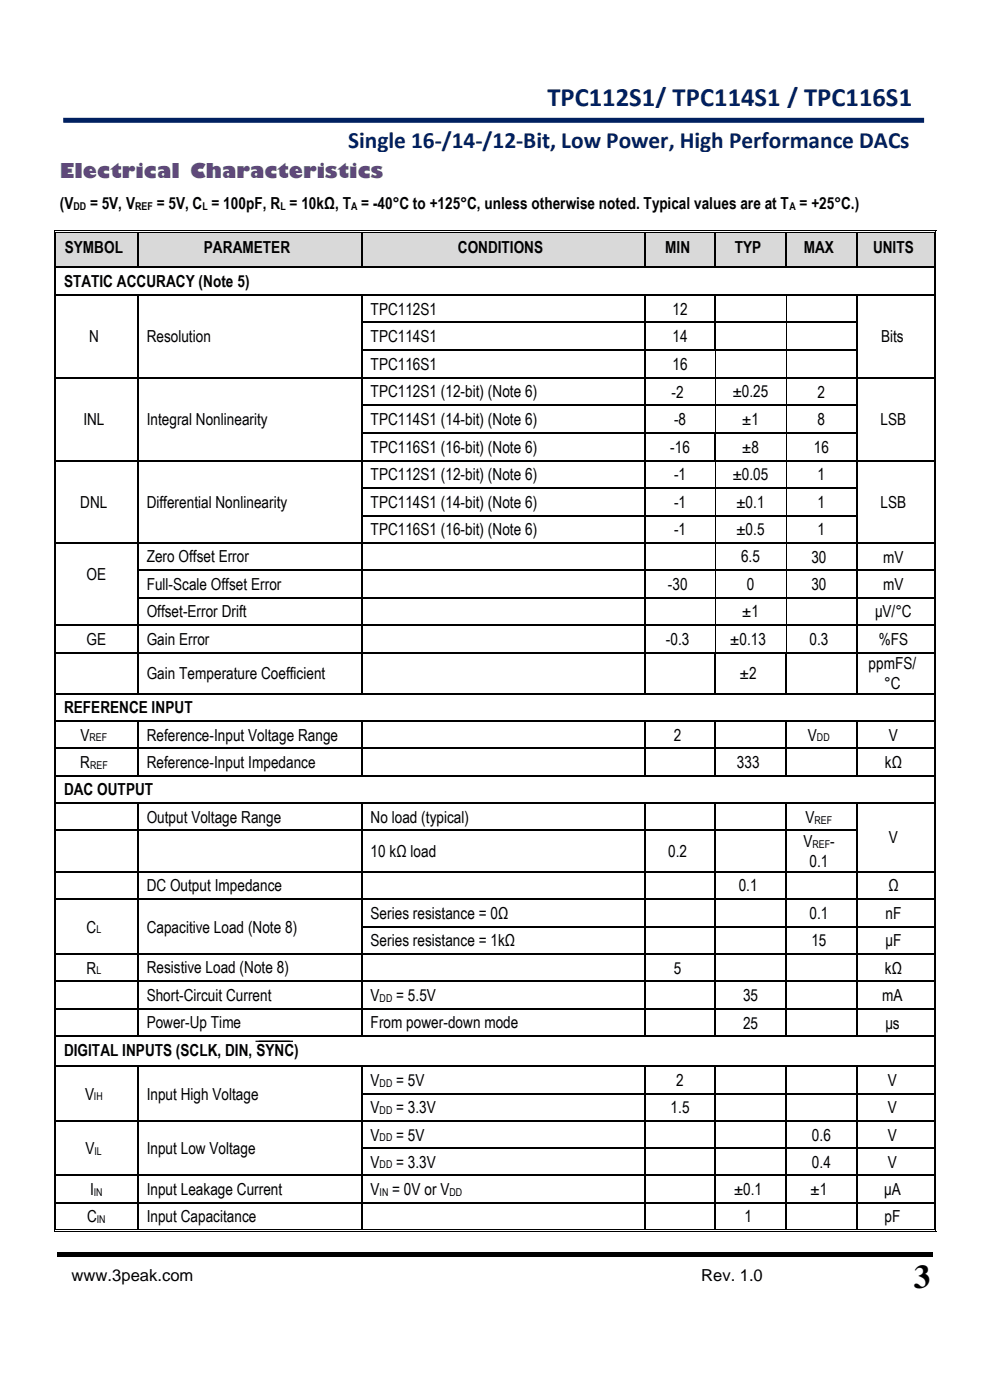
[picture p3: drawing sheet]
<svg xmlns="http://www.w3.org/2000/svg" width="210mm" height="297mm" viewBox="0 0 210 297" stroke-linecap="round" stroke-linejoin="round" font-family="sans-serif">
<defs><g id="words">
<text font-size="7.1" x="193.8" y="273.3">3</text>
<text font-size="5.6" fill="#002060" x="116.1" y="22.5">TPC112S1/ TPC114S1 / TPC116S1</text>
<text font-size="5" fill="#002060" x="73.8" y="31.5">Single 16-/14-/12-Bit, Low Power, High Performance DACs</text>
<text font-size="4.2" fill="#5f497a" x="12.7" y="37.8">Electrical Characteristics</text>
<g font-size="3.5">
<text x="12.7" y="44.4">(V</text>
<text x="19.1" y="44.4">= 5V, V</text>
<text x="33.2" y="44.4">= 5V, C = 100pF, R = 10kΩ, T = -40°C to +125°C, unless otherwise noted. Typical values are at T = +25°C.)</text>
<text x="13.8" y="53.6">SYMBOL</text>
<text x="43.3" y="53.6">PARAMETER</text>
<text x="97.1" y="53.6">CONDITIONS</text>
<text x="141.1" y="53.6">MIN</text>
<text x="155.9" y="53.6">TYP</text>
<text x="170.5" y="53.6">MAX</text>
<text x="185.2" y="53.6">UNITS</text>
<text x="13.6" y="60.8">STATIC ACCURACY (Note 5)</text>
<text x="78.6" y="66.7">TPC112S1</text>
<text x="142.6" y="66.7">12</text>
<text x="18.9" y="72.6">N</text>
<text x="31.1" y="72.6">Resolution</text>
<text x="78.6" y="72.7">TPC114S1</text>
<text x="142.6" y="72.7">14</text>
<text x="186.9" y="72.6">Bits</text>
<text x="78.6" y="78.5">TPC116S1</text>
<text x="142.6" y="78.5">16</text>
<text x="78.6" y="84.3">TPC112S1 (12-bit) (Note 6)</text>
<text x="142.5" y="84.3">-2</text>
<text x="155.4" y="84.3">±0.25</text>
<text x="173.4" y="84.3">2</text>
<text x="17.7" y="90.2">INL</text>
<text x="31.1" y="90.2">Integral Nonlinearity</text>
<text x="78.6" y="90.1">TPC114S1 (14-bit) (Note 6)</text>
<text x="143" y="90.1">-8</text>
<text x="157.5" y="90.1">±1</text>
<text x="173.4" y="90.1">8</text>
<text x="186.8" y="90.2">LSB</text>
<text x="78.6" y="96">TPC116S1 (16-bit) (Note 6)</text>
<text x="78.6" y="101.9">TPC112S1 (12-bit) (Note 6)</text>
<text x="142.2" y="96">-16</text>
<text x="143" y="101.9">-1</text>
<text x="155.4" y="101.9">±0.05</text>
<text x="157.5" y="96">±8</text>
<text x="172.6" y="96">16</text>
<text x="173.4" y="101.9">1</text>
<text x="17" y="107.7">DNL</text>
<text x="31.1" y="107.7">Differential Nonlinearity</text>
<text x="78.6" y="107.7">TPC114S1 (14-bit) (Note 6)</text>
<text x="143" y="107.7">-1</text>
<text x="156.2" y="107.7">±0.1</text>
<text x="173.4" y="107.7">1</text>
<text x="186.8" y="107.7">LSB</text>
<text x="78.6" y="113.5">TPC116S1 (16-bit) (Note 6)</text>
<text x="143" y="113.5">-1</text>
<text x="156.2" y="113.5">±0.5</text>
<text x="173.4" y="113.5">1</text>
<text x="31.1" y="119.3">Zero Offset Error</text>
<text x="157.2" y="119.3">6.5</text>
<text x="172.1" y="119.4">30</text>
<text x="187.4" y="119.4">mV</text>
<text x="18.4" y="123">OE</text>
<text x="31.1" y="125.2">Full-Scale Offset Error</text>
<text x="141.7" y="125.2">-30</text>
<text x="158.4" y="125.2">0</text>
<text x="172.1" y="125.2">30</text>
<text x="187.4" y="125.2">mV</text>
<text x="31.1" y="131">Offset-Error Drift</text>
<text x="157.5" y="131">±1</text>
<text x="185.6" y="131">μV/°C</text>
<text x="18.4" y="136.8">GE</text>
<text x="31.1" y="136.8">Gain Error</text>
<text x="141.2" y="136.8">-0.3</text>
<text x="154.9" y="136.8">±0.13</text>
<text x="171.7" y="136.8">0.3</text>
<text x="186.4" y="136.8">%FS</text>
<text x="184.3" y="142">ppmFS/</text>
<text x="31.1" y="144.1">Gain Temperature Coefficient</text>
<text x="157" y="144.1">±2</text>
<text x="187.6" y="146.2">°C</text>
<text x="13.6" y="151.4">REFERENCE INPUT</text>
<text x="17.1" y="157.1">V</text>
<text x="31.1" y="157.1">Reference-Input Voltage Range</text>
<text x="142.9" y="157.1">2</text>
<text x="171.4" y="157.1">V</text>
<text x="188.6" y="157.1">V</text>
<text x="17" y="162.9">R</text>
<text x="31.1" y="162.9">Reference-Input Impedance</text>
<text x="156.3" y="162.9">333</text>
<text x="187.7" y="162.9">kΩ</text>
<text x="13.6" y="168.7">DAC OUTPUT</text>
<text x="31.1" y="174.5">Output Voltage Range</text>
<text x="78.6" y="174.5">No load (typical)</text>
<text x="170.4" y="179.7">V</text>
<text x="170.9" y="174.6">V</text>
<text x="176.1" y="179.7">-</text>
<text x="188.6" y="178.9">V</text>
<text x="78.6" y="181.8">10 kΩ load</text>
<text x="141.8" y="181.8">0.2</text>
<text x="171.7" y="184">0.1</text>
<text x="31.1" y="189.1">DC Output Impedance</text>
<text x="156.7" y="189.1">0.1</text>
<text x="188.5" y="189.1">Ω</text>
<text x="18.4" y="197.8">C</text>
<text x="31.1" y="197.8">Capacitive Load (Note 8)</text>
<text x="78.6" y="194.9">Series resistance = 0Ω</text>
<text x="171.7" y="194.9">0.1</text>
<text x="187.9" y="194.9">nF</text>
<text x="78.6" y="200.7">Series resistance = 1kΩ</text>
<text x="172.1" y="200.7">15</text>
<text x="187.9" y="200.7">μF</text>
<text x="18.4" y="206.6">R</text>
<text x="31.1" y="206.5">Resistive Load (Note 8)</text>
<text x="142.9" y="206.6">5</text>
<text x="187.7" y="206.6">kΩ</text>
<text x="31.1" y="212.4">Short-Circuit Current</text>
<text x="78.6" y="212.4">V</text>
<text x="84" y="212.4">= 5.5V</text>
<text x="157.6" y="212.4">35</text>
<text x="187.1" y="212.4">mA</text>
<text x="31.1" y="218.2">Power-Up Time</text>
<text x="78.6" y="218.2">From power-down mode</text>
<text x="157.6" y="218.2">25</text>
<text x="187.8" y="218.2">μs</text>
<text x="13.6" y="224">DIGITAL INPUTS (SCLK, DIN, SYNC)</text>
<text x="18" y="233.3">V</text>
<text x="31.1" y="233.3">Input High Voltage</text>
<text x="78.6" y="230.4">V</text>
<text x="84" y="230.4">= 5V</text>
<text x="143.5" y="230.4">2</text>
<text x="188.4" y="230.4">V</text>
<text x="78.6" y="236.2">V</text>
<text x="84" y="236.2">= 3.3V</text>
<text x="142.3" y="236.2">1.5</text>
<text x="188.4" y="236.2">V</text>
<text x="18.2" y="244.8">V</text>
<text x="31.1" y="244.8">Input Low Voltage</text>
<text x="78.6" y="242">V</text>
<text x="84" y="242">= 5V</text>
<text x="172.2" y="242">0.6</text>
<text x="188.4" y="242">V</text>
<text x="78.6" y="247.7">V</text>
<text x="84" y="247.7">= 3.3V</text>
<text x="172.2" y="247.7">0.4</text>
<text x="188.4" y="247.7">V</text>
<text x="19.1" y="253.5">I</text>
<text x="31.1" y="253.5">Input Leakage Current</text>
<text x="78.6" y="253.5">V</text>
<text x="83.2" y="253.5">= 0V or V</text>
<text x="155.7" y="253.5">±0.1</text>
<text x="172" y="253.5">±1</text>
<text x="187.6" y="253.5">μA</text>
<text x="18.5" y="259.3">C</text>
<text x="31.1" y="259.3">Input Capacitance</text>
<text x="157.9" y="259.3">1</text>
<text x="187.7" y="259.3">pF</text>
<text x="15.2" y="271.8">www.3peak.com</text>
<text x="148.7" y="271.8">Rev. 1.0</text>
</g>
<g font-size="2.3">
<text x="15.6" y="44.6">DD</text>
<text x="28.7" y="44.6">REF</text>
<text x="42.9" y="44.6">L</text>
<text x="59.5" y="44.6">L</text>
<text x="74.5" y="44.6">A</text>
<text x="167.5" y="44.6">A</text>
<text x="19" y="157.3">REF</text>
<text x="173.3" y="157.3">DD</text>
<text x="19.1" y="163.1">REF</text>
<text x="172.3" y="179.9">REF</text>
<text x="172.8" y="174.7">REF</text>
<text x="20.4" y="198">L</text>
<text x="20.4" y="206.7">L</text>
<text x="80.5" y="212.5">DD</text>
<text x="19.9" y="233.5">IH</text>
<text x="80.5" y="230.6">DD</text>
<text x="80.5" y="236.3">DD</text>
<text x="20.1" y="245">IL</text>
<text x="80.5" y="242.1">DD</text>
<text x="80.5" y="247.9">DD</text>
<text x="19.9" y="253.7">IN</text>
<text x="80.5" y="253.7">IN</text>
<text x="95.4" y="253.7">DD</text>
<text x="20.5" y="259.5">IN</text>
</g>
</g></defs>
<path d="M12.2 265.6h185.7v1.1h-185.7z" fill-rule="evenodd" fill="#000"/>
<path d="M12.6 267.2h163.5v7.5h-163.5z" fill-rule="evenodd" fill="#fff"/>
<path d="M13.4 25.5h182.6" fill="none" stroke="#002060" stroke-width="1.1" stroke-linecap="butt"/>
<g fill="#d9d9d9">
<path d="M11.9 49.4h17.2v7.1h-17.2z" fill-rule="evenodd"/>
<path d="M13.6 50.3h13.7v5.3h-13.7z" fill-rule="evenodd"/>
<path d="M29.3 49.4h47.3v7.1h-47.3z" fill-rule="evenodd"/>
<path d="M31.1 50.3h43.7v5.3h-43.7z" fill-rule="evenodd"/>
<path d="M76.9 49.4h59.7v7.1h-59.7z" fill-rule="evenodd"/>
<path d="M78.6 50.3h56.3v5.3h-56.3z" fill-rule="evenodd"/>
<path d="M136.9 49.4h14.7v7.1h-14.7z" fill-rule="evenodd"/>
<path d="M138.7 50.3h11.1v5.3h-11.1z" fill-rule="evenodd"/>
<path d="M151.9 49.4h14.7v7.1h-14.7z" fill-rule="evenodd"/>
<path d="M153.7 50.3h11.1v5.3h-11.1z" fill-rule="evenodd"/>
<path d="M166.9 49.4h14.7v7.1h-14.7z" fill-rule="evenodd"/>
<path d="M168.6 50.3h11.3v5.3h-11.3z" fill-rule="evenodd"/>
<path d="M181.9 49.4h16.2v7.1h-16.2z" fill-rule="evenodd"/>
<path d="M183.7 50.3h12.8v5.3h-12.8z" fill-rule="evenodd"/>
</g>
<g fill="#000">
<path d="M11.4 48.9h.2v.6h-.2z" fill-rule="evenodd"/>
<path d="M11.4 48.9h.5v.2h-.5z" fill-rule="evenodd"/>
<path d="M11.8 49.2h.1v.3h-.1z" fill-rule="evenodd"/>
<path d="M11.8 49.2h.1v.2h-.1z" fill-rule="evenodd"/>
</g>
<path d="M11.9 49h17.2M11.9 49.3h17.2" fill="none" stroke="#000" stroke-width=".21"/>
<path d="M11.9 49.4h17.2" fill="none" stroke="#d9d9d9" stroke-width=".21"/>
<path d="M29.3 49.4l.3 .1z" fill-rule="evenodd" fill="#d9d9d9"/>
<g fill="#000">
<path d="M29.1 49.4l.2 .1z" fill-rule="evenodd"/>
<path d="M29.1 48.9h.5v.2h-.5z" fill-rule="evenodd"/>
<path d="M29.1 49.2h.5v.2h-.5z" fill-rule="evenodd"/>
</g>
<path d="M29.6 49h47M29.6 49.3h47" fill="none" stroke="#000" stroke-width=".21"/>
<path d="M29.6 49.4h47" fill="none" stroke="#d9d9d9" stroke-width=".21"/>
<path d="M76.9 49.4l.2 .1z" fill-rule="evenodd" fill="#d9d9d9"/>
<g fill="#000">
<path d="M76.6 49.4l.3 .1z" fill-rule="evenodd"/>
<path d="M76.6 48.9h.5v.2h-.5z" fill-rule="evenodd"/>
<path d="M76.6 49.2h.5v.2h-.5z" fill-rule="evenodd"/>
</g>
<path d="M77.1 49h59.5M77.1 49.3h59.5" fill="none" stroke="#000" stroke-width=".21"/>
<path d="M77.1 49.4h59.5" fill="none" stroke="#d9d9d9" stroke-width=".21"/>
<path d="M136.9 49.4l.2 .1z" fill-rule="evenodd" fill="#d9d9d9"/>
<g fill="#000">
<path d="M136.6 49.4l.3 .1z" fill-rule="evenodd"/>
<path d="M136.6 48.9h.5v.2h-.5z" fill-rule="evenodd"/>
<path d="M136.6 49.2h.5v.2h-.5z" fill-rule="evenodd"/>
</g>
<path d="M137.1 49h14.5M137.1 49.3h14.5" fill="none" stroke="#000" stroke-width=".21"/>
<path d="M137.1 49.4h14.5" fill="none" stroke="#d9d9d9" stroke-width=".21"/>
<path d="M151.9 49.4l.2 .1z" fill-rule="evenodd" fill="#d9d9d9"/>
<g fill="#000">
<path d="M151.6 49.4l.3 .1z" fill-rule="evenodd"/>
<path d="M151.6 48.9h.5v.2h-.5z" fill-rule="evenodd"/>
<path d="M151.6 49.2h.5v.2h-.5z" fill-rule="evenodd"/>
</g>
<path d="M152.1 49h14.5M152.1 49.3h14.5" fill="none" stroke="#000" stroke-width=".21"/>
<path d="M152.1 49.4h14.5" fill="none" stroke="#d9d9d9" stroke-width=".21"/>
<path d="M166.9 49.4l.2 .1z" fill-rule="evenodd" fill="#d9d9d9"/>
<g fill="#000">
<path d="M166.6 49.4l.3 .1z" fill-rule="evenodd"/>
<path d="M166.6 48.9h.5v.2h-.5z" fill-rule="evenodd"/>
<path d="M166.6 49.2h.5v.2h-.5z" fill-rule="evenodd"/>
</g>
<path d="M167.1 49h14.5M167.1 49.3h14.5" fill="none" stroke="#000" stroke-width=".21"/>
<path d="M167.1 49.4h14.5" fill="none" stroke="#d9d9d9" stroke-width=".21"/>
<path d="M181.9 49.4l.3 .1z" fill-rule="evenodd" fill="#d9d9d9"/>
<g fill="#000">
<path d="M11.4 56.5h.2v.2h-.2z" fill-rule="evenodd"/>
<path d="M11.8 56.5h.1v.2h-.1z" fill-rule="evenodd"/>
<path d="M29.1 56.5h.2v.2h-.2z" fill-rule="evenodd"/>
<path d="M76.6 56.5h.3v.2h-.3z" fill-rule="evenodd"/>
<path d="M136.6 56.5h.3v.2h-.3z" fill-rule="evenodd"/>
<path d="M151.6 56.5h.3v.2h-.3z" fill-rule="evenodd"/>
<path d="M166.6 56.5h.3v.2h-.3z" fill-rule="evenodd"/>
<path d="M181.6 49.4l.3 .1z" fill-rule="evenodd"/>
<path d="M181.6 48.9h.6v.2h-.6z" fill-rule="evenodd"/>
<path d="M181.6 49.2h.6v.2h-.6z" fill-rule="evenodd"/>
<path d="M181.6 56.5h.3v.2h-.3z" fill-rule="evenodd"/>
<path d="M198.1 48.9h.5v.2h-.5z" fill-rule="evenodd"/>
<path d="M198.1 49.2h.2v.3h-.2z" fill-rule="evenodd"/>
<path d="M198.1 49.2h.2v.2h-.2z" fill-rule="evenodd"/>
<path d="M198.1 56.5h.2v.2h-.2z" fill-rule="evenodd"/>
<path d="M198.5 48.9h.1v.6h-.1z" fill-rule="evenodd"/>
<path d="M198.5 56.5h.1v.2h-.1z" fill-rule="evenodd"/>
<path d="M11.4 62.4h.2v.2h-.2z" fill-rule="evenodd"/>
<path d="M11.4 68.3h.2v.2h-.2z" fill-rule="evenodd"/>
<path d="M11.4 74.2h.2v.2h-.2z" fill-rule="evenodd"/>
<path d="M11.8 62.4h.1v.2h-.1z" fill-rule="evenodd"/>
<path d="M11.8 68.3h.1v.2h-.1z" fill-rule="evenodd"/>
<path d="M11.8 74.2h.1v.2h-.1z" fill-rule="evenodd"/>
<path d="M29.1 62.4h.2v.2h-.2z" fill-rule="evenodd"/>
<path d="M29.1 68.3h.2v.2h-.2z" fill-rule="evenodd"/>
<path d="M29.1 74.2h.2v.2h-.2z" fill-rule="evenodd"/>
<path d="M76.6 62.4h.3v.2h-.3z" fill-rule="evenodd"/>
<path d="M76.6 68.3h.3v.2h-.3z" fill-rule="evenodd"/>
<path d="M76.6 74.2h.3v.2h-.3z" fill-rule="evenodd"/>
<path d="M136.6 62.4h.3v.2h-.3z" fill-rule="evenodd"/>
<path d="M136.6 68.3h.3v.2h-.3z" fill-rule="evenodd"/>
<path d="M136.6 74.2h.3v.2h-.3z" fill-rule="evenodd"/>
<path d="M151.6 62.4h.3v.2h-.3z" fill-rule="evenodd"/>
<path d="M151.6 68.3h.3v.2h-.3z" fill-rule="evenodd"/>
<path d="M151.6 74.2h.3v.2h-.3z" fill-rule="evenodd"/>
<path d="M151.9 74.2h.2v.2h-.2z" fill-rule="evenodd"/>
<path d="M166.7 62.4h.2v.2h-.2z" fill-rule="evenodd"/>
<path d="M166.7 68.3h.2v.2h-.2z" fill-rule="evenodd"/>
<path d="M166.7 74.2h.2v.2h-.2z" fill-rule="evenodd"/>
<path d="M181.6 62.4h.3v.2h-.3z" fill-rule="evenodd"/>
<path d="M181.6 68.3h.3v.2h-.3z" fill-rule="evenodd"/>
<path d="M181.6 74.2h.3v.2h-.3z" fill-rule="evenodd"/>
<path d="M198.1 62.4h.2v.2h-.2z" fill-rule="evenodd"/>
<path d="M198.1 68.3h.2v.2h-.2z" fill-rule="evenodd"/>
<path d="M198.1 74.2h.2v.2h-.2z" fill-rule="evenodd"/>
<path d="M198.5 62.4h.1v.2h-.1z" fill-rule="evenodd"/>
<path d="M198.5 68.3h.1v.2h-.1z" fill-rule="evenodd"/>
<path d="M198.5 74.2h.1v.2h-.1z" fill-rule="evenodd"/>
<path d="M11.4 80h.2v.3h-.2z" fill-rule="evenodd"/>
<path d="M11.4 85.8h.2v.3h-.2z" fill-rule="evenodd"/>
<path d="M11.4 91.7h.2v.2h-.2z" fill-rule="evenodd"/>
<path d="M11.4 97.6h.2v.2h-.2z" fill-rule="evenodd"/>
<path d="M11.8 80h.1v.3h-.1z" fill-rule="evenodd"/>
<path d="M11.8 85.8h.1v.3h-.1z" fill-rule="evenodd"/>
<path d="M11.8 91.7h.1v.2h-.1z" fill-rule="evenodd"/>
<path d="M11.8 97.6h.1v.2h-.1z" fill-rule="evenodd"/>
<path d="M29.1 80h.2v.3h-.2z" fill-rule="evenodd"/>
<path d="M29.1 85.8h.2v.3h-.2z" fill-rule="evenodd"/>
<path d="M29.1 91.7h.2v.2h-.2z" fill-rule="evenodd"/>
<path d="M29.1 97.6h.2v.2h-.2z" fill-rule="evenodd"/>
<path d="M76.6 80h.3v.3h-.3z" fill-rule="evenodd"/>
<path d="M76.6 85.8h.3v.3h-.3z" fill-rule="evenodd"/>
<path d="M76.6 91.7h.3v.2h-.3z" fill-rule="evenodd"/>
<path d="M76.6 97.6h.3v.2h-.3z" fill-rule="evenodd"/>
<path d="M136.6 80h.3v.3h-.3z" fill-rule="evenodd"/>
<path d="M136.6 85.8h.3v.3h-.3z" fill-rule="evenodd"/>
<path d="M136.6 91.7h.3v.2h-.3z" fill-rule="evenodd"/>
<path d="M136.6 97.6h.3v.2h-.3z" fill-rule="evenodd"/>
<path d="M151.6 91.7h.3v.2h-.3z" fill-rule="evenodd"/>
<path d="M151.6 97.6h.3v.2h-.3z" fill-rule="evenodd"/>
<path d="M151.7 80h.2v.3h-.2z" fill-rule="evenodd"/>
<path d="M151.7 85.8h.2v.3h-.2z" fill-rule="evenodd"/>
<path d="M151.9 91.7h.2v.2h-.2z" fill-rule="evenodd"/>
<path d="M151.9 97.6h.2v.2h-.2z" fill-rule="evenodd"/>
<path d="M166.7 80h.2v.3h-.2z" fill-rule="evenodd"/>
<path d="M166.7 85.8h.2v.3h-.2z" fill-rule="evenodd"/>
<path d="M166.7 91.7h.2v.2h-.2z" fill-rule="evenodd"/>
<path d="M166.7 97.6h.2v.2h-.2z" fill-rule="evenodd"/>
<path d="M181.6 80h.3v.3h-.3z" fill-rule="evenodd"/>
<path d="M181.6 85.8h.3v.3h-.3z" fill-rule="evenodd"/>
<path d="M181.6 91.7h.3v.2h-.3z" fill-rule="evenodd"/>
<path d="M181.6 97.6h.3v.2h-.3z" fill-rule="evenodd"/>
<path d="M198.1 80h.2v.3h-.2z" fill-rule="evenodd"/>
<path d="M198.1 85.8h.2v.3h-.2z" fill-rule="evenodd"/>
<path d="M198.1 91.7h.2v.2h-.2z" fill-rule="evenodd"/>
<path d="M198.1 97.6h.2v.2h-.2z" fill-rule="evenodd"/>
<path d="M198.5 80h.1v.3h-.1z" fill-rule="evenodd"/>
<path d="M198.5 85.8h.1v.3h-.1z" fill-rule="evenodd"/>
<path d="M198.5 91.7h.1v.2h-.1z" fill-rule="evenodd"/>
<path d="M198.5 97.6h.1v.2h-.1z" fill-rule="evenodd"/>
<path d="M11.4 103.4h.2v.2h-.2z" fill-rule="evenodd"/>
<path d="M11.4 109.2h.2v.3h-.2z" fill-rule="evenodd"/>
<path d="M11.4 115h.2v.3h-.2z" fill-rule="evenodd"/>
<path d="M11.8 103.4h.1v.2h-.1z" fill-rule="evenodd"/>
<path d="M11.8 109.2h.1v.3h-.1z" fill-rule="evenodd"/>
<path d="M11.8 115h.1v.3h-.1z" fill-rule="evenodd"/>
<path d="M29.1 103.4h.2v.2h-.2z" fill-rule="evenodd"/>
<path d="M29.1 109.2h.2v.3h-.2z" fill-rule="evenodd"/>
<path d="M29.1 115h.2v.3h-.2z" fill-rule="evenodd"/>
<path d="M76.6 103.4h.3v.2h-.3z" fill-rule="evenodd"/>
<path d="M76.6 109.2h.3v.3h-.3z" fill-rule="evenodd"/>
<path d="M76.6 115h.3v.3h-.3z" fill-rule="evenodd"/>
<path d="M136.6 103.4h.3v.2h-.3z" fill-rule="evenodd"/>
<path d="M136.6 109.2h.3v.3h-.3z" fill-rule="evenodd"/>
<path d="M136.6 115h.3v.3h-.3z" fill-rule="evenodd"/>
<path d="M151.7 103.4h.2v.2h-.2z" fill-rule="evenodd"/>
<path d="M151.7 109.2h.2v.3h-.2z" fill-rule="evenodd"/>
<path d="M151.7 115h.2v.3h-.2z" fill-rule="evenodd"/>
<path d="M166.7 103.4h.2v.2h-.2z" fill-rule="evenodd"/>
<path d="M166.7 109.2h.2v.3h-.2z" fill-rule="evenodd"/>
<path d="M166.7 115h.2v.3h-.2z" fill-rule="evenodd"/>
<path d="M181.6 103.4h.3v.2h-.3z" fill-rule="evenodd"/>
<path d="M181.6 109.2h.3v.3h-.3z" fill-rule="evenodd"/>
<path d="M181.6 115h.3v.3h-.3z" fill-rule="evenodd"/>
<path d="M198.1 103.4h.2v.2h-.2z" fill-rule="evenodd"/>
<path d="M198.1 109.2h.2v.3h-.2z" fill-rule="evenodd"/>
<path d="M198.1 115h.2v.3h-.2z" fill-rule="evenodd"/>
<path d="M198.5 103.4h.1v.2h-.1z" fill-rule="evenodd"/>
<path d="M198.5 109.2h.1v.3h-.1z" fill-rule="evenodd"/>
<path d="M198.5 115h.1v.3h-.1z" fill-rule="evenodd"/>
<path d="M11.4 120.9h.2v.2h-.2z" fill-rule="evenodd"/>
<path d="M11.4 126.7h.2v.2h-.2z" fill-rule="evenodd"/>
<path d="M11.4 132.5h.2v.3h-.2z" fill-rule="evenodd"/>
<path d="M11.4 138.3h.2v.3h-.2z" fill-rule="evenodd"/>
<path d="M11.8 120.9h.1v.2h-.1z" fill-rule="evenodd"/>
<path d="M11.8 126.7h.1v.2h-.1z" fill-rule="evenodd"/>
<path d="M11.8 132.5h.1v.3h-.1z" fill-rule="evenodd"/>
<path d="M11.8 138.3h.1v.3h-.1z" fill-rule="evenodd"/>
<path d="M29.1 120.9h.2v.2h-.2z" fill-rule="evenodd"/>
<path d="M29.1 126.7h.2v.2h-.2z" fill-rule="evenodd"/>
<path d="M29.1 132.5h.2v.3h-.2z" fill-rule="evenodd"/>
<path d="M29.1 138.3h.2v.3h-.2z" fill-rule="evenodd"/>
<path d="M76.6 120.9h.3v.2h-.3z" fill-rule="evenodd"/>
<path d="M76.6 126.7h.3v.2h-.3z" fill-rule="evenodd"/>
<path d="M76.6 132.5h.3v.3h-.3z" fill-rule="evenodd"/>
<path d="M76.6 138.3h.3v.3h-.3z" fill-rule="evenodd"/>
<path d="M136.6 120.9h.3v.2h-.3z" fill-rule="evenodd"/>
<path d="M136.6 126.7h.3v.2h-.3z" fill-rule="evenodd"/>
<path d="M136.6 132.5h.3v.3h-.3z" fill-rule="evenodd"/>
<path d="M136.6 138.3h.3v.3h-.3z" fill-rule="evenodd"/>
<path d="M151.6 138.3h.3v.3h-.3z" fill-rule="evenodd"/>
<path d="M151.7 120.9h.2v.2h-.2z" fill-rule="evenodd"/>
<path d="M151.7 126.7h.2v.2h-.2z" fill-rule="evenodd"/>
<path d="M151.7 132.5h.2v.3h-.2z" fill-rule="evenodd"/>
<path d="M151.9 138.3h.2v.3h-.2z" fill-rule="evenodd"/>
<path d="M166.6 138.3h.3v.3h-.3z" fill-rule="evenodd"/>
<path d="M166.7 120.9h.2v.2h-.2z" fill-rule="evenodd"/>
<path d="M166.7 126.7h.2v.2h-.2z" fill-rule="evenodd"/>
<path d="M166.7 132.5h.2v.3h-.2z" fill-rule="evenodd"/>
<path d="M166.9 138.3h.2v.3h-.2z" fill-rule="evenodd"/>
<path d="M181.6 120.9h.3v.2h-.3z" fill-rule="evenodd"/>
<path d="M181.6 126.7h.3v.2h-.3z" fill-rule="evenodd"/>
<path d="M181.6 132.5h.3v.3h-.3z" fill-rule="evenodd"/>
<path d="M181.6 138.3h.3v.3h-.3z" fill-rule="evenodd"/>
<path d="M198.1 120.9h.2v.2h-.2z" fill-rule="evenodd"/>
<path d="M198.1 126.7h.2v.2h-.2z" fill-rule="evenodd"/>
<path d="M198.1 132.5h.2v.3h-.2z" fill-rule="evenodd"/>
<path d="M198.1 138.3h.2v.3h-.2z" fill-rule="evenodd"/>
<path d="M198.5 120.9h.1v.2h-.1z" fill-rule="evenodd"/>
<path d="M198.5 126.7h.1v.2h-.1z" fill-rule="evenodd"/>
<path d="M198.5 132.5h.1v.3h-.1z" fill-rule="evenodd"/>
<path d="M198.5 138.3h.1v.3h-.1z" fill-rule="evenodd"/>
<path d="M11.4 147h.2v.3h-.2z" fill-rule="evenodd"/>
<path d="M11.4 152.8h.2v.3h-.2z" fill-rule="evenodd"/>
<path d="M11.4 158.6h.2v.3h-.2z" fill-rule="evenodd"/>
<path d="M11.8 147h.1v.3h-.1z" fill-rule="evenodd"/>
<path d="M11.8 152.8h.1v.3h-.1z" fill-rule="evenodd"/>
<path d="M11.8 158.6h.1v.3h-.1z" fill-rule="evenodd"/>
<path d="M29.1 147h.2v.3h-.2z" fill-rule="evenodd"/>
<path d="M29.1 152.8h.2v.3h-.2z" fill-rule="evenodd"/>
<path d="M29.1 158.6h.2v.3h-.2z" fill-rule="evenodd"/>
<path d="M76.6 147h.3v.3h-.3z" fill-rule="evenodd"/>
<path d="M76.6 152.8h.3v.3h-.3z" fill-rule="evenodd"/>
<path d="M76.6 158.6h.3v.3h-.3z" fill-rule="evenodd"/>
<path d="M136.6 147h.3v.3h-.3z" fill-rule="evenodd"/>
<path d="M136.6 152.8h.3v.3h-.3z" fill-rule="evenodd"/>
<path d="M136.6 158.6h.3v.3h-.3z" fill-rule="evenodd"/>
<path d="M151.6 147h.3v.3h-.3z" fill-rule="evenodd"/>
<path d="M151.6 152.8h.3v.3h-.3z" fill-rule="evenodd"/>
<path d="M151.6 158.6h.3v.3h-.3z" fill-rule="evenodd"/>
<path d="M166.6 147h.3v.3h-.3z" fill-rule="evenodd"/>
<path d="M166.6 152.8h.3v.3h-.3z" fill-rule="evenodd"/>
<path d="M166.6 158.6h.3v.3h-.3z" fill-rule="evenodd"/>
<path d="M181.6 147h.3v.3h-.3z" fill-rule="evenodd"/>
<path d="M181.6 152.8h.3v.3h-.3z" fill-rule="evenodd"/>
<path d="M181.6 158.6h.3v.3h-.3z" fill-rule="evenodd"/>
<path d="M198.1 147h.2v.3h-.2z" fill-rule="evenodd"/>
<path d="M198.1 152.8h.2v.3h-.2z" fill-rule="evenodd"/>
<path d="M198.1 158.6h.2v.3h-.2z" fill-rule="evenodd"/>
<path d="M198.5 147h.1v.3h-.1z" fill-rule="evenodd"/>
<path d="M198.5 152.8h.1v.3h-.1z" fill-rule="evenodd"/>
<path d="M198.5 158.6h.1v.3h-.1z" fill-rule="evenodd"/>
<path d="M11.4 164.4h.2v.3h-.2z" fill-rule="evenodd"/>
<path d="M11.4 170.2h.2v.3h-.2z" fill-rule="evenodd"/>
<path d="M11.4 176h.2v.3h-.2z" fill-rule="evenodd"/>
<path d="M11.8 164.4h.1v.3h-.1z" fill-rule="evenodd"/>
<path d="M11.8 170.2h.1v.3h-.1z" fill-rule="evenodd"/>
<path d="M11.8 176h.1v.3h-.1z" fill-rule="evenodd"/>
<path d="M29.1 164.4h.2v.3h-.2z" fill-rule="evenodd"/>
<path d="M29.1 170.2h.2v.3h-.2z" fill-rule="evenodd"/>
<path d="M29.1 176h.2v.3h-.2z" fill-rule="evenodd"/>
<path d="M76.6 164.4h.3v.3h-.3z" fill-rule="evenodd"/>
<path d="M76.6 170.2h.3v.3h-.3z" fill-rule="evenodd"/>
<path d="M76.6 176h.3v.3h-.3z" fill-rule="evenodd"/>
<path d="M136.6 164.4h.3v.3h-.3z" fill-rule="evenodd"/>
<path d="M136.6 170.2h.3v.3h-.3z" fill-rule="evenodd"/>
<path d="M136.6 176h.3v.3h-.3z" fill-rule="evenodd"/>
<path d="M151.6 164.4h.3v.3h-.3z" fill-rule="evenodd"/>
<path d="M151.6 170.2h.3v.3h-.3z" fill-rule="evenodd"/>
<path d="M151.6 176h.3v.3h-.3z" fill-rule="evenodd"/>
<path d="M166.6 164.4h.3v.3h-.3z" fill-rule="evenodd"/>
<path d="M166.6 170.2h.3v.3h-.3z" fill-rule="evenodd"/>
<path d="M166.6 176h.3v.3h-.3z" fill-rule="evenodd"/>
<path d="M181.6 164.4h.3v.3h-.3z" fill-rule="evenodd"/>
<path d="M181.6 170.2h.3v.3h-.3z" fill-rule="evenodd"/>
<path d="M181.6 176h.3v.3h-.3z" fill-rule="evenodd"/>
<path d="M198.1 164.4h.2v.3h-.2z" fill-rule="evenodd"/>
<path d="M198.1 170.2h.2v.3h-.2z" fill-rule="evenodd"/>
<path d="M198.1 176h.2v.3h-.2z" fill-rule="evenodd"/>
<path d="M198.5 164.4h.1v.3h-.1z" fill-rule="evenodd"/>
<path d="M198.5 170.2h.1v.3h-.1z" fill-rule="evenodd"/>
<path d="M198.5 176h.1v.3h-.1z" fill-rule="evenodd"/>
<path d="M11.4 184.8h.2v.3h-.2z" fill-rule="evenodd"/>
<path d="M11.4 190.6h.2v.3h-.2z" fill-rule="evenodd"/>
<path d="M11.4 196.5h.2v.2h-.2z" fill-rule="evenodd"/>
<path d="M11.8 184.8h.1v.3h-.1z" fill-rule="evenodd"/>
<path d="M11.8 190.6h.1v.3h-.1z" fill-rule="evenodd"/>
<path d="M11.8 196.5h.1v.2h-.1z" fill-rule="evenodd"/>
<path d="M29.1 184.8h.2v.3h-.2z" fill-rule="evenodd"/>
<path d="M29.1 190.6h.2v.3h-.2z" fill-rule="evenodd"/>
<path d="M29.1 196.5h.2v.2h-.2z" fill-rule="evenodd"/>
<path d="M76.6 184.8h.3v.3h-.3z" fill-rule="evenodd"/>
<path d="M76.6 190.6h.3v.3h-.3z" fill-rule="evenodd"/>
<path d="M76.6 196.5h.3v.2h-.3z" fill-rule="evenodd"/>
<path d="M136.6 184.8h.3v.3h-.3z" fill-rule="evenodd"/>
<path d="M136.6 190.6h.3v.3h-.3z" fill-rule="evenodd"/>
<path d="M136.6 196.5h.3v.2h-.3z" fill-rule="evenodd"/>
<path d="M151.6 184.8h.3v.3h-.3z" fill-rule="evenodd"/>
<path d="M151.6 190.6h.3v.3h-.3z" fill-rule="evenodd"/>
<path d="M151.6 196.5h.3v.2h-.3z" fill-rule="evenodd"/>
<path d="M166.6 184.8h.3v.3h-.3z" fill-rule="evenodd"/>
<path d="M166.6 190.6h.3v.3h-.3z" fill-rule="evenodd"/>
<path d="M166.6 196.5h.3v.2h-.3z" fill-rule="evenodd"/>
<path d="M181.6 184.8h.3v.3h-.3z" fill-rule="evenodd"/>
<path d="M181.6 190.6h.3v.3h-.3z" fill-rule="evenodd"/>
<path d="M181.6 196.5h.3v.2h-.3z" fill-rule="evenodd"/>
<path d="M198.1 184.8h.2v.3h-.2z" fill-rule="evenodd"/>
<path d="M198.1 190.6h.2v.3h-.2z" fill-rule="evenodd"/>
<path d="M198.1 196.5h.2v.2h-.2z" fill-rule="evenodd"/>
<path d="M198.5 184.8h.1v.3h-.1z" fill-rule="evenodd"/>
<path d="M198.5 190.6h.1v.3h-.1z" fill-rule="evenodd"/>
<path d="M198.5 196.5h.1v.2h-.1z" fill-rule="evenodd"/>
<path d="M11.4 202.3h.2v.2h-.2z" fill-rule="evenodd"/>
<path d="M11.4 208.1h.2v.2h-.2z" fill-rule="evenodd"/>
<path d="M11.4 213.9h.2v.2h-.2z" fill-rule="evenodd"/>
<path d="M11.4 219.7h.2v.3h-.2z" fill-rule="evenodd"/>
<path d="M11.8 202.3h.1v.2h-.1z" fill-rule="evenodd"/>
<path d="M11.8 208.1h.1v.2h-.1z" fill-rule="evenodd"/>
<path d="M11.8 213.9h.1v.2h-.1z" fill-rule="evenodd"/>
<path d="M11.8 219.7h.1v.3h-.1z" fill-rule="evenodd"/>
<path d="M29.1 202.3h.2v.2h-.2z" fill-rule="evenodd"/>
<path d="M29.1 208.1h.2v.2h-.2z" fill-rule="evenodd"/>
<path d="M29.1 213.9h.2v.2h-.2z" fill-rule="evenodd"/>
<path d="M29.1 219.7h.2v.3h-.2z" fill-rule="evenodd"/>
<path d="M76.6 202.3h.3v.2h-.3z" fill-rule="evenodd"/>
<path d="M76.6 208.1h.3v.2h-.3z" fill-rule="evenodd"/>
<path d="M76.6 213.9h.3v.2h-.3z" fill-rule="evenodd"/>
<path d="M76.6 219.7h.3v.3h-.3z" fill-rule="evenodd"/>
<path d="M136.6 202.3h.3v.2h-.3z" fill-rule="evenodd"/>
<path d="M136.6 208.1h.3v.2h-.3z" fill-rule="evenodd"/>
<path d="M136.6 213.9h.3v.2h-.3z" fill-rule="evenodd"/>
<path d="M136.6 219.7h.3v.3h-.3z" fill-rule="evenodd"/>
<path d="M151.6 202.3h.3v.2h-.3z" fill-rule="evenodd"/>
<path d="M151.6 208.1h.3v.2h-.3z" fill-rule="evenodd"/>
<path d="M151.6 213.9h.3v.2h-.3z" fill-rule="evenodd"/>
<path d="M151.6 219.7h.3v.3h-.3z" fill-rule="evenodd"/>
<path d="M166.6 202.3h.3v.2h-.3z" fill-rule="evenodd"/>
<path d="M166.6 208.1h.3v.2h-.3z" fill-rule="evenodd"/>
<path d="M166.6 213.9h.3v.2h-.3z" fill-rule="evenodd"/>
<path d="M166.6 219.7h.3v.3h-.3z" fill-rule="evenodd"/>
<path d="M181.6 202.3h.3v.2h-.3z" fill-rule="evenodd"/>
<path d="M181.6 208.1h.3v.2h-.3z" fill-rule="evenodd"/>
<path d="M181.6 213.9h.3v.2h-.3z" fill-rule="evenodd"/>
<path d="M181.6 219.7h.3v.3h-.3z" fill-rule="evenodd"/>
<path d="M198.1 202.3h.2v.2h-.2z" fill-rule="evenodd"/>
<path d="M198.1 208.1h.2v.2h-.2z" fill-rule="evenodd"/>
<path d="M198.1 213.9h.2v.2h-.2z" fill-rule="evenodd"/>
<path d="M198.1 219.7h.2v.3h-.2z" fill-rule="evenodd"/>
<path d="M198.5 202.3h.1v.2h-.1z" fill-rule="evenodd"/>
<path d="M198.5 208.1h.1v.2h-.1z" fill-rule="evenodd"/>
<path d="M198.5 213.9h.1v.2h-.1z" fill-rule="evenodd"/>
<path d="M198.5 219.7h.1v.3h-.1z" fill-rule="evenodd"/>
<path d="M11.4 226.1h.2v.3h-.2z" fill-rule="evenodd"/>
<path d="M11.4 231.9h.2v.2h-.2z" fill-rule="evenodd"/>
<path d="M11.4 237.7h.2v.2h-.2z" fill-rule="evenodd"/>
<path d="M11.8 226.1h.1v.3h-.1z" fill-rule="evenodd"/>
<path d="M11.8 231.9h.1v.2h-.1z" fill-rule="evenodd"/>
<path d="M11.8 237.7h.1v.2h-.1z" fill-rule="evenodd"/>
<path d="M29.1 226.1h.2v.3h-.2z" fill-rule="evenodd"/>
<path d="M29.1 231.9h.2v.2h-.2z" fill-rule="evenodd"/>
<path d="M29.1 237.7h.2v.2h-.2z" fill-rule="evenodd"/>
<path d="M76.6 226.1h.3v.3h-.3z" fill-rule="evenodd"/>
<path d="M76.6 231.9h.3v.2h-.3z" fill-rule="evenodd"/>
<path d="M76.6 237.7h.3v.2h-.3z" fill-rule="evenodd"/>
<path d="M136.6 226.1h.3v.3h-.3z" fill-rule="evenodd"/>
<path d="M136.6 231.9h.3v.2h-.3z" fill-rule="evenodd"/>
<path d="M136.6 237.7h.3v.2h-.3z" fill-rule="evenodd"/>
<path d="M151.6 226.1h.3v.3h-.3z" fill-rule="evenodd"/>
<path d="M151.6 231.9h.3v.2h-.3z" fill-rule="evenodd"/>
<path d="M151.6 237.7h.3v.2h-.3z" fill-rule="evenodd"/>
<path d="M166.6 226.1h.3v.3h-.3z" fill-rule="evenodd"/>
<path d="M166.6 231.9h.3v.2h-.3z" fill-rule="evenodd"/>
<path d="M166.6 237.7h.3v.2h-.3z" fill-rule="evenodd"/>
<path d="M181.6 226.1h.3v.3h-.3z" fill-rule="evenodd"/>
<path d="M181.6 231.9h.3v.2h-.3z" fill-rule="evenodd"/>
<path d="M181.6 237.7h.3v.2h-.3z" fill-rule="evenodd"/>
<path d="M198.1 226.1h.2v.3h-.2z" fill-rule="evenodd"/>
<path d="M198.1 231.9h.2v.2h-.2z" fill-rule="evenodd"/>
<path d="M198.1 237.7h.2v.2h-.2z" fill-rule="evenodd"/>
<path d="M198.5 226.1h.1v.3h-.1z" fill-rule="evenodd"/>
<path d="M198.5 231.9h.1v.2h-.1z" fill-rule="evenodd"/>
<path d="M198.5 237.7h.1v.2h-.1z" fill-rule="evenodd"/>
<path d="M11.4 243.5h.2v.2h-.2z" fill-rule="evenodd"/>
<path d="M11.4 249.2h.2v.3h-.2z" fill-rule="evenodd"/>
<path d="M11.4 255h.2v.3h-.2z" fill-rule="evenodd"/>
<path d="M11.8 243.5h.1v.2h-.1z" fill-rule="evenodd"/>
<path d="M11.8 249.2h.1v.3h-.1z" fill-rule="evenodd"/>
<path d="M11.8 255h.1v.3h-.1z" fill-rule="evenodd"/>
<path d="M29.1 243.5h.2v.2h-.2z" fill-rule="evenodd"/>
<path d="M29.1 249.2h.2v.3h-.2z" fill-rule="evenodd"/>
<path d="M29.1 255h.2v.3h-.2z" fill-rule="evenodd"/>
<path d="M76.6 243.5h.3v.2h-.3z" fill-rule="evenodd"/>
<path d="M76.6 249.2h.3v.3h-.3z" fill-rule="evenodd"/>
<path d="M76.6 255h.3v.3h-.3z" fill-rule="evenodd"/>
<path d="M136.6 243.5h.3v.2h-.3z" fill-rule="evenodd"/>
<path d="M136.6 249.2h.3v.3h-.3z" fill-rule="evenodd"/>
<path d="M136.6 255h.3v.3h-.3z" fill-rule="evenodd"/>
<path d="M151.6 243.5h.3v.2h-.3z" fill-rule="evenodd"/>
<path d="M151.6 249.2h.3v.3h-.3z" fill-rule="evenodd"/>
<path d="M151.6 255h.3v.3h-.3z" fill-rule="evenodd"/>
<path d="M166.6 243.5h.3v.2h-.3z" fill-rule="evenodd"/>
<path d="M166.6 249.2h.3v.3h-.3z" fill-rule="evenodd"/>
<path d="M166.6 255h.3v.3h-.3z" fill-rule="evenodd"/>
<path d="M181.6 243.5h.3v.2h-.3z" fill-rule="evenodd"/>
<path d="M181.6 249.2h.3v.3h-.3z" fill-rule="evenodd"/>
<path d="M181.6 255h.3v.3h-.3z" fill-rule="evenodd"/>
<path d="M198.1 243.5h.2v.2h-.2z" fill-rule="evenodd"/>
<path d="M198.1 249.2h.2v.3h-.2z" fill-rule="evenodd"/>
<path d="M198.1 255h.2v.3h-.2z" fill-rule="evenodd"/>
<path d="M198.5 243.5h.1v.2h-.1z" fill-rule="evenodd"/>
<path d="M198.5 249.2h.1v.3h-.1z" fill-rule="evenodd"/>
<path d="M198.5 255h.1v.3h-.1z" fill-rule="evenodd"/>
<path d="M11.4 260.8h.2v.5h-.2z" fill-rule="evenodd"/>
<path d="M11.4 261.1h.5v.2h-.5z" fill-rule="evenodd"/>
<path d="M11.8 260.8h.1v.2h-.1z" fill-rule="evenodd"/>
<path d="M11.8 260.8h.1v.2h-.1z" fill-rule="evenodd"/>
<path d="M29.1 260.8h.5v.2h-.5z" fill-rule="evenodd"/>
<path d="M29.1 261.1h.5v.2h-.5z" fill-rule="evenodd"/>
<path d="M76.6 260.8h.5v.2h-.5z" fill-rule="evenodd"/>
<path d="M76.6 261.1h.5v.2h-.5z" fill-rule="evenodd"/>
<path d="M136.6 260.8h.5v.2h-.5z" fill-rule="evenodd"/>
<path d="M136.6 261.1h.5v.2h-.5z" fill-rule="evenodd"/>
<path d="M151.6 260.8h.5v.2h-.5z" fill-rule="evenodd"/>
<path d="M151.6 261.1h.5v.2h-.5z" fill-rule="evenodd"/>
<path d="M166.6 260.8h.5v.2h-.5z" fill-rule="evenodd"/>
<path d="M166.6 261.1h.5v.2h-.5z" fill-rule="evenodd"/>
<path d="M181.6 260.8h.6v.2h-.6z" fill-rule="evenodd"/>
<path d="M181.6 261.1h.6v.2h-.6z" fill-rule="evenodd"/>
<path d="M198.1 261.1h.5v.2h-.5z" fill-rule="evenodd"/>
<path d="M198.1 260.8h.2v.2h-.2z" fill-rule="evenodd"/>
<path d="M198.1 260.8h.2v.2h-.2z" fill-rule="evenodd"/>
<path d="M198.5 260.8h.1v.5h-.1z" fill-rule="evenodd"/>
</g>
<g fill="none" stroke="#000" stroke-width=".21">
<path d="M11.5 49.5v7M11.5 56.7v5.7M11.9 49.5v7M11.9 56.7v5.7M182.2 49h15.9M182.2 49.3h15.9M198.2 49.5v7M198.2 56.7v5.7M198.5 49.5v7M198.5 56.7v5.7M11.5 62.6v5.7M11.5 68.5v5.7"/>
<path d="M11.5 74.4v5.6M11.9 62.6v5.7M11.9 68.5v5.7M11.9 74.4v5.6M151.7 74.4v5.6M166.7 62.6v5.7M166.7 68.5v5.7M166.7 74.4v5.6M198.2 62.6v5.7M198.2 68.5v5.7M198.2 74.4v5.6M198.5 62.6v5.7"/>
<path d="M198.5 68.5v5.7M198.5 74.4v5.6M11.5 80.3v5.5M11.5 86.1v5.6M11.5 91.9v5.7M11.5 97.8v5.6M11.9 80.3v5.5M11.9 86.1v5.6M11.9 91.9v5.7M11.9 97.8v5.6M151.7 80.3v5.5M151.7 86.1v5.6"/>
<path d="M151.7 97.8v5.6M166.7 80.3v5.5M166.7 86.1v5.6M166.7 91.9v5.7M166.7 97.8v5.6M198.2 80.3v5.5M198.2 86.1v5.6M198.2 91.9v5.7M198.2 97.8v5.6M198.5 80.3v5.5M198.5 86.1v5.6M198.5 91.9v5.7"/>
<path d="M198.5 97.8v5.6M11.5 103.6v5.6M11.5 109.5v5.5M11.5 115.3v5.6M11.9 103.6v5.6M11.9 109.5v5.5M11.9 115.3v5.6M151.7 103.6v5.6M151.7 109.5v5.5M151.7 115.3v5.6M166.7 103.6v5.6M166.7 109.5v5.5"/>
<path d="M166.7 115.3v5.6M198.2 103.6v5.6M198.2 109.5v5.5M198.2 115.3v5.6M198.5 103.6v5.6M198.5 109.5v5.5M198.5 115.3v5.6M11.5 121.1v5.6M11.5 126.9v5.6M11.5 132.8v5.5M11.5 138.6v8.4M11.9 121.1v5.6"/>
<path d="M11.9 126.9v5.6M11.9 132.8v5.5M11.9 138.6v8.4M151.7 121.1v5.6M151.7 126.9v5.6M151.7 132.8v5.5M166.7 121.1v5.6M166.7 126.9v5.6M166.7 132.8v5.5M198.2 121.1v5.6M198.2 126.9v5.6M198.2 132.8v5.5"/>
<path d="M198.2 138.6v8.4M198.5 121.1v5.6M198.5 126.9v5.6M198.5 132.8v5.5M198.5 138.6v8.4M11.5 147.3v5.5M11.5 153.1v5.5M11.5 158.9v5.5M11.9 147.3v5.5M11.9 153.1v5.5M11.9 158.9v5.5M198.2 147.3v5.5"/>
<path d="M198.2 153.1v5.5M198.2 158.9v5.5M198.5 147.3v5.5M198.5 153.1v5.5M198.5 158.9v5.5M11.5 164.7v5.5M11.5 170.5v5.5M11.5 176.3v8.5M11.9 164.7v5.5M11.9 170.5v5.5M11.9 176.3v8.5M198.2 164.7v5.5"/>
<path d="M198.2 170.5v5.5M198.2 176.3v8.5M198.5 164.7v5.5M198.5 170.5v5.5M198.5 176.3v8.5M11.5 185.1v5.5M11.5 190.9v5.6M11.5 196.7v5.6M11.9 185.1v5.5M11.9 190.9v5.6M11.9 196.7v5.6M198.2 185.1v5.5"/>
<path d="M198.2 190.9v5.6M198.2 196.7v5.6M198.5 185.1v5.5M198.5 190.9v5.6M198.5 196.7v5.6M11.5 202.5v5.6M11.5 208.3v5.6M11.5 214.1v5.6M11.5 220v6.1M11.9 202.5v5.6M11.9 208.3v5.6M11.9 214.1v5.6"/>
<path d="M11.9 220v6.1M198.2 202.5v5.6M198.2 208.3v5.6M198.2 214.1v5.6M198.2 220v6.1M198.5 202.5v5.6M198.5 208.3v5.6M198.5 214.1v5.6M198.5 220v6.1M11.5 226.4v5.5M11.5 232.1v5.6M11.5 237.9v5.6"/>
<path d="M11.9 226.4v5.5M11.9 232.1v5.6M11.9 237.9v5.6M198.2 226.4v5.5M198.2 232.1v5.6M198.2 237.9v5.6M198.5 226.4v5.5M198.5 232.1v5.6M198.5 237.9v5.6M11.5 243.7v5.5M11.5 249.5v5.5M11.5 255.3v5.5"/>
<path d="M11.9 243.7v5.5M11.9 249.5v5.5M11.9 255.3v5.5M198.2 243.7v5.5M198.2 249.5v5.5M198.2 255.3v5.5M198.5 243.7v5.5M198.5 249.5v5.5M198.5 255.3v5.5M11.9 261.2h17.2M11.9 260.9h17.2M29.6 261.2h47"/>
<path d="M29.6 260.9h47M77.1 261.2h59.5M77.1 260.9h59.5M137.1 261.2h14.5M137.1 260.9h14.5M152.1 261.2h14.5M152.1 260.9h14.5M167.1 261.2h14.5M167.1 260.9h14.5M182.2 261.2h15.9M182.2 260.9h15.9"/>
</g>
<path d="M182.2 49.4h15.9" fill="none" stroke="#d9d9d9" stroke-width=".21"/>
<g fill="none" stroke="#000" stroke-width=".25">
<path d="M11.9 56.6h17.2M29.2 49.5v7M29.3 56.6h47.3M76.7 49.5v7M76.9 56.6h59.7M136.8 49.5v7M136.9 56.6h14.7M151.7 49.5v7M151.9 56.6h14.7M166.7 49.5v7M166.9 56.6h14.7M181.8 49.5v7"/>
<path d="M181.9 56.6h16.2M11.9 62.5h17.2M29.2 62.6v5.7M29.2 68.5v5.7M29.2 74.4v5.6M29.3 62.5h47.3M76.7 62.6v5.7M76.7 68.5v5.7M76.7 74.4v5.6M76.9 62.5h59.7M76.9 68.4h59.7M76.9 74.3h59.7"/>
<path d="M136.8 62.6v5.7M136.8 68.5v5.7M136.8 74.4v5.6M136.9 62.5h14.7M136.9 68.4h14.7M136.9 74.3h14.7M151.7 62.6v5.7M151.7 68.5v5.7M151.9 62.5h14.8M151.9 68.4h14.8M152.1 74.3h14.6M166.9 62.5h14.7"/>
<path d="M166.9 68.4h14.7M166.9 74.3h14.7M181.8 62.6v5.7M181.8 68.5v5.7M181.8 74.4v5.6M181.9 62.5h16.2M11.9 80.1h17.2M29.2 80.3v5.5M29.2 86.1v5.6M29.2 91.9v5.7M29.2 97.8v5.6M29.3 80.1h47.3"/>
<path d="M76.7 80.3v5.5M76.7 86.1v5.6M76.7 91.9v5.7M76.7 97.8v5.6M76.9 80.1h59.7M76.9 85.9h59.7M76.9 91.8h59.7M136.8 80.3v5.5M136.8 86.1v5.6M136.8 91.9v5.7M136.8 97.8v5.6M136.9 80.1h14.8"/>
<path d="M136.9 85.9h14.8M136.9 91.8h14.7M151.7 91.9v5.7M151.9 80.1h14.8M151.9 85.9h14.8M152.1 91.8h14.6M166.9 80.1h14.7M166.9 85.9h14.7M166.9 91.8h14.7M181.8 80.3v5.5M181.8 86.1v5.6M181.8 91.9v5.7"/>
<path d="M181.8 97.8v5.6M181.9 80.1h16.2M11.9 115.2h17.2M29.2 103.6v5.6M29.2 109.5v5.5M29.2 115.3v5.6M29.3 115.2h47.3M76.7 103.6v5.6M76.7 109.5v5.5M76.7 115.3v5.6M76.9 103.5h59.7M76.9 109.4h59.7"/>
<path d="M76.9 115.2h59.7M136.8 103.6v5.6M136.8 109.5v5.5M136.8 115.3v5.6M136.9 103.5h14.8M136.9 109.4h14.8M136.9 115.2h14.8M151.9 103.5h14.8M151.9 109.4h14.8M151.9 115.2h14.8M166.9 103.5h14.7M166.9 109.4h14.7"/>
<path d="M166.9 115.2h14.7M181.8 103.6v5.6M181.8 109.5v5.5M181.8 115.3v5.6M181.9 115.2h16.2M11.9 132.6h17.2M11.9 138.4h17.2M29.2 121.1v5.6M29.2 126.9v5.6M29.2 132.8v5.5M29.2 138.6v8.4M29.3 121h47.3"/>
<path d="M29.3 126.8h47.3M29.3 132.6h47.3M29.3 138.4h47.3M76.7 121.1v5.6M76.7 126.9v5.6M76.7 132.8v5.5M76.7 138.6v8.4M76.9 121h59.7M76.9 126.8h59.7M76.9 132.6h59.7M76.9 138.4h59.7M136.8 121.1v5.6"/>
<path d="M136.8 126.9v5.6M136.8 132.8v5.5M136.8 138.6v8.4M136.9 121h14.8M136.9 126.8h14.8M136.9 132.6h14.8M136.9 138.4h14.7M151.7 138.6v8.4M151.9 121h14.8M151.9 126.8h14.8M151.9 132.6h14.8M152.1 138.4h14.5"/>
<path d="M166.7 138.6v8.4M166.9 121h14.7M166.9 126.8h14.7M166.9 132.6h14.7M167.1 138.4h14.5M181.8 121.1v5.6M181.8 126.9v5.6M181.8 132.8v5.5M181.8 138.6v8.4M181.9 121h16.2M181.9 126.8h16.2M181.9 132.6h16.2"/>
<path d="M181.9 138.4h16.2M11.9 147.2h17.2M11.9 153h17.2M11.9 158.8h17.2M29.2 153.1v5.5M29.2 158.9v5.5M29.3 147.2h47.3M29.3 153h47.3M29.3 158.8h47.3M76.7 153.1v5.5M76.7 158.9v5.5M76.9 147.2h59.7"/>
<path d="M76.9 153h59.7M76.9 158.8h59.7M136.8 153.1v5.5M136.8 158.9v5.5M136.9 147.2h14.7M136.9 153h14.7M136.9 158.8h14.7M151.7 153.1v5.5M151.7 158.9v5.5M151.9 147.2h14.7M151.9 153h14.7M151.9 158.8h14.7"/>
<path d="M166.7 153.1v5.5M166.7 158.9v5.5M166.9 147.2h14.7M166.9 153h14.7M166.9 158.8h14.7M181.8 153.1v5.5M181.8 158.9v5.5M181.9 147.2h16.2M181.9 153h16.2M181.9 158.8h16.2M11.9 164.5h17.2M11.9 170.4h17.2"/>
<path d="M11.9 176.2h17.2M29.2 170.5v5.5M29.2 176.3v8.5M29.3 164.5h47.3M29.3 170.4h47.3M29.3 176.2h47.3M76.7 170.5v5.5M76.7 176.3v8.5M76.9 164.5h59.7M76.9 170.4h59.7M76.9 176.2h59.7M136.8 170.5v5.5"/>
<path d="M136.8 176.3v8.5M136.9 164.5h14.7M136.9 170.4h14.7M136.9 176.2h14.7M151.7 170.5v5.5M151.7 176.3v8.5M151.9 164.5h14.7M151.9 170.4h14.7M151.9 176.2h14.7M166.7 170.5v5.5M166.7 176.3v8.5M166.9 164.5h14.7"/>
<path d="M166.9 170.4h14.7M166.9 176.2h14.7M181.8 170.5v5.5M181.8 176.3v8.5M181.9 164.5h16.2M181.9 170.4h16.2M11.9 184.9h17.2M11.9 190.7h17.2M29.2 185.1v5.5M29.2 190.9v5.6M29.2 196.7v5.6M29.3 184.9h47.3"/>
<path d="M29.3 190.7h47.3M76.7 185.1v5.5M76.7 190.9v5.6M76.7 196.7v5.6M76.9 184.9h59.7M76.9 190.7h59.7M76.9 196.6h59.7M136.8 185.1v5.5M136.8 190.9v5.6M136.8 196.7v5.6M136.9 184.9h14.7M136.9 190.7h14.7"/>
<path d="M136.9 196.6h14.7M151.7 185.1v5.5M151.7 190.9v5.6M151.7 196.7v5.6M151.9 184.9h14.7M151.9 190.7h14.7M151.9 196.6h14.7M166.7 185.1v5.5M166.7 190.9v5.6M166.7 196.7v5.6M166.9 184.9h14.7M166.9 190.7h14.7"/>
<path d="M166.9 196.6h14.7M181.8 185.1v5.5M181.8 190.9v5.6M181.8 196.7v5.6M181.9 184.9h16.2M181.9 190.7h16.2M181.9 196.6h16.2M11.9 202.4h17.2M11.9 208.2h17.2M11.9 214h17.2M11.9 219.9h17.2M29.2 202.5v5.6"/>
<path d="M29.2 208.3v5.6M29.2 214.1v5.6M29.3 202.4h47.3M29.3 208.2h47.3M29.3 214h47.3M29.3 219.9h47.3M76.7 202.5v5.6M76.7 208.3v5.6M76.7 214.1v5.6M76.9 202.4h59.7M76.9 208.2h59.7M76.9 214h59.7"/>
<path d="M76.9 219.9h59.7M136.8 202.5v5.6M136.8 208.3v5.6M136.8 214.1v5.6M136.9 202.4h14.7M136.9 208.2h14.7M136.9 214h14.7M136.9 219.9h14.7M151.7 202.5v5.6M151.7 208.3v5.6M151.7 214.1v5.6M151.9 202.4h14.7"/>
<path d="M151.9 208.2h14.7M151.9 214h14.7M151.9 219.9h14.7M166.7 202.5v5.6M166.7 208.3v5.6M166.7 214.1v5.6M166.9 202.4h14.7M166.9 208.2h14.7M166.9 214h14.7M166.9 219.9h14.7M181.8 202.5v5.6M181.8 208.3v5.6"/>
<path d="M181.8 214.1v5.6M181.9 202.4h16.2M181.9 208.2h16.2M181.9 214h16.2M181.9 219.9h16.2M11.9 226.3h17.2M11.9 237.8h17.2M29.2 226.4v5.5M29.2 232.1v5.6M29.2 237.9v5.6M29.3 226.3h47.3M29.3 237.8h47.3"/>
<path d="M76.7 226.4v5.5M76.7 232.1v5.6M76.7 237.9v5.6M76.9 226.3h59.7M76.9 232h59.7M76.9 237.8h59.7M136.8 226.4v5.5M136.8 232.1v5.6M136.8 237.9v5.6M136.9 226.3h14.7M136.9 232h14.7M136.9 237.8h14.7"/>
<path d="M151.7 226.4v5.5M151.7 232.1v5.6M151.7 237.9v5.6M151.9 226.3h14.7M151.9 232h14.7M151.9 237.8h14.7M166.7 226.4v5.5M166.7 232.1v5.6M166.7 237.9v5.6M166.9 226.3h14.7M166.9 232h14.7M166.9 237.8h14.7"/>
<path d="M181.8 226.4v5.5M181.8 232.1v5.6M181.8 237.9v5.6M181.9 226.3h16.2M181.9 232h16.2M181.9 237.8h16.2M11.9 249.3h17.2M11.9 255.1h17.2M29.2 243.7v5.5M29.2 249.5v5.5M29.2 255.3v5.5M29.3 249.3h47.3"/>
<path d="M29.3 255.1h47.3M76.7 243.7v5.5M76.7 249.5v5.5M76.7 255.3v5.5M76.9 243.6h59.7M76.9 249.3h59.7M76.9 255.1h59.7M136.8 243.7v5.5M136.8 249.5v5.5M136.8 255.3v5.5M136.9 243.6h14.7M136.9 249.3h14.7"/>
<path d="M136.9 255.1h14.7M151.7 243.7v5.5M151.7 249.5v5.5M151.7 255.3v5.5M151.9 243.6h14.7M151.9 249.3h14.7M151.9 255.1h14.7M166.7 243.7v5.5M166.7 249.5v5.5M166.7 255.3v5.5M166.9 243.6h14.7M166.9 249.3h14.7"/>
<path d="M166.9 255.1h14.7M181.8 243.7v5.5M181.8 249.5v5.5M181.8 255.3v5.5M181.9 243.6h16.2M181.9 249.3h16.2M181.9 255.1h16.2"/>
</g>
<path d="M11.9 97.7h17.2M29.3 97.7h47.3M76.9 97.7h59.7M136.9 97.7h14.7M152.1 97.7h14.6M166.9 97.7h14.7M181.9 97.7h16.2M54.2 220.9h8" fill="none" stroke="#000" stroke-width=".26"/>
<use href="#words"/>
</svg>
